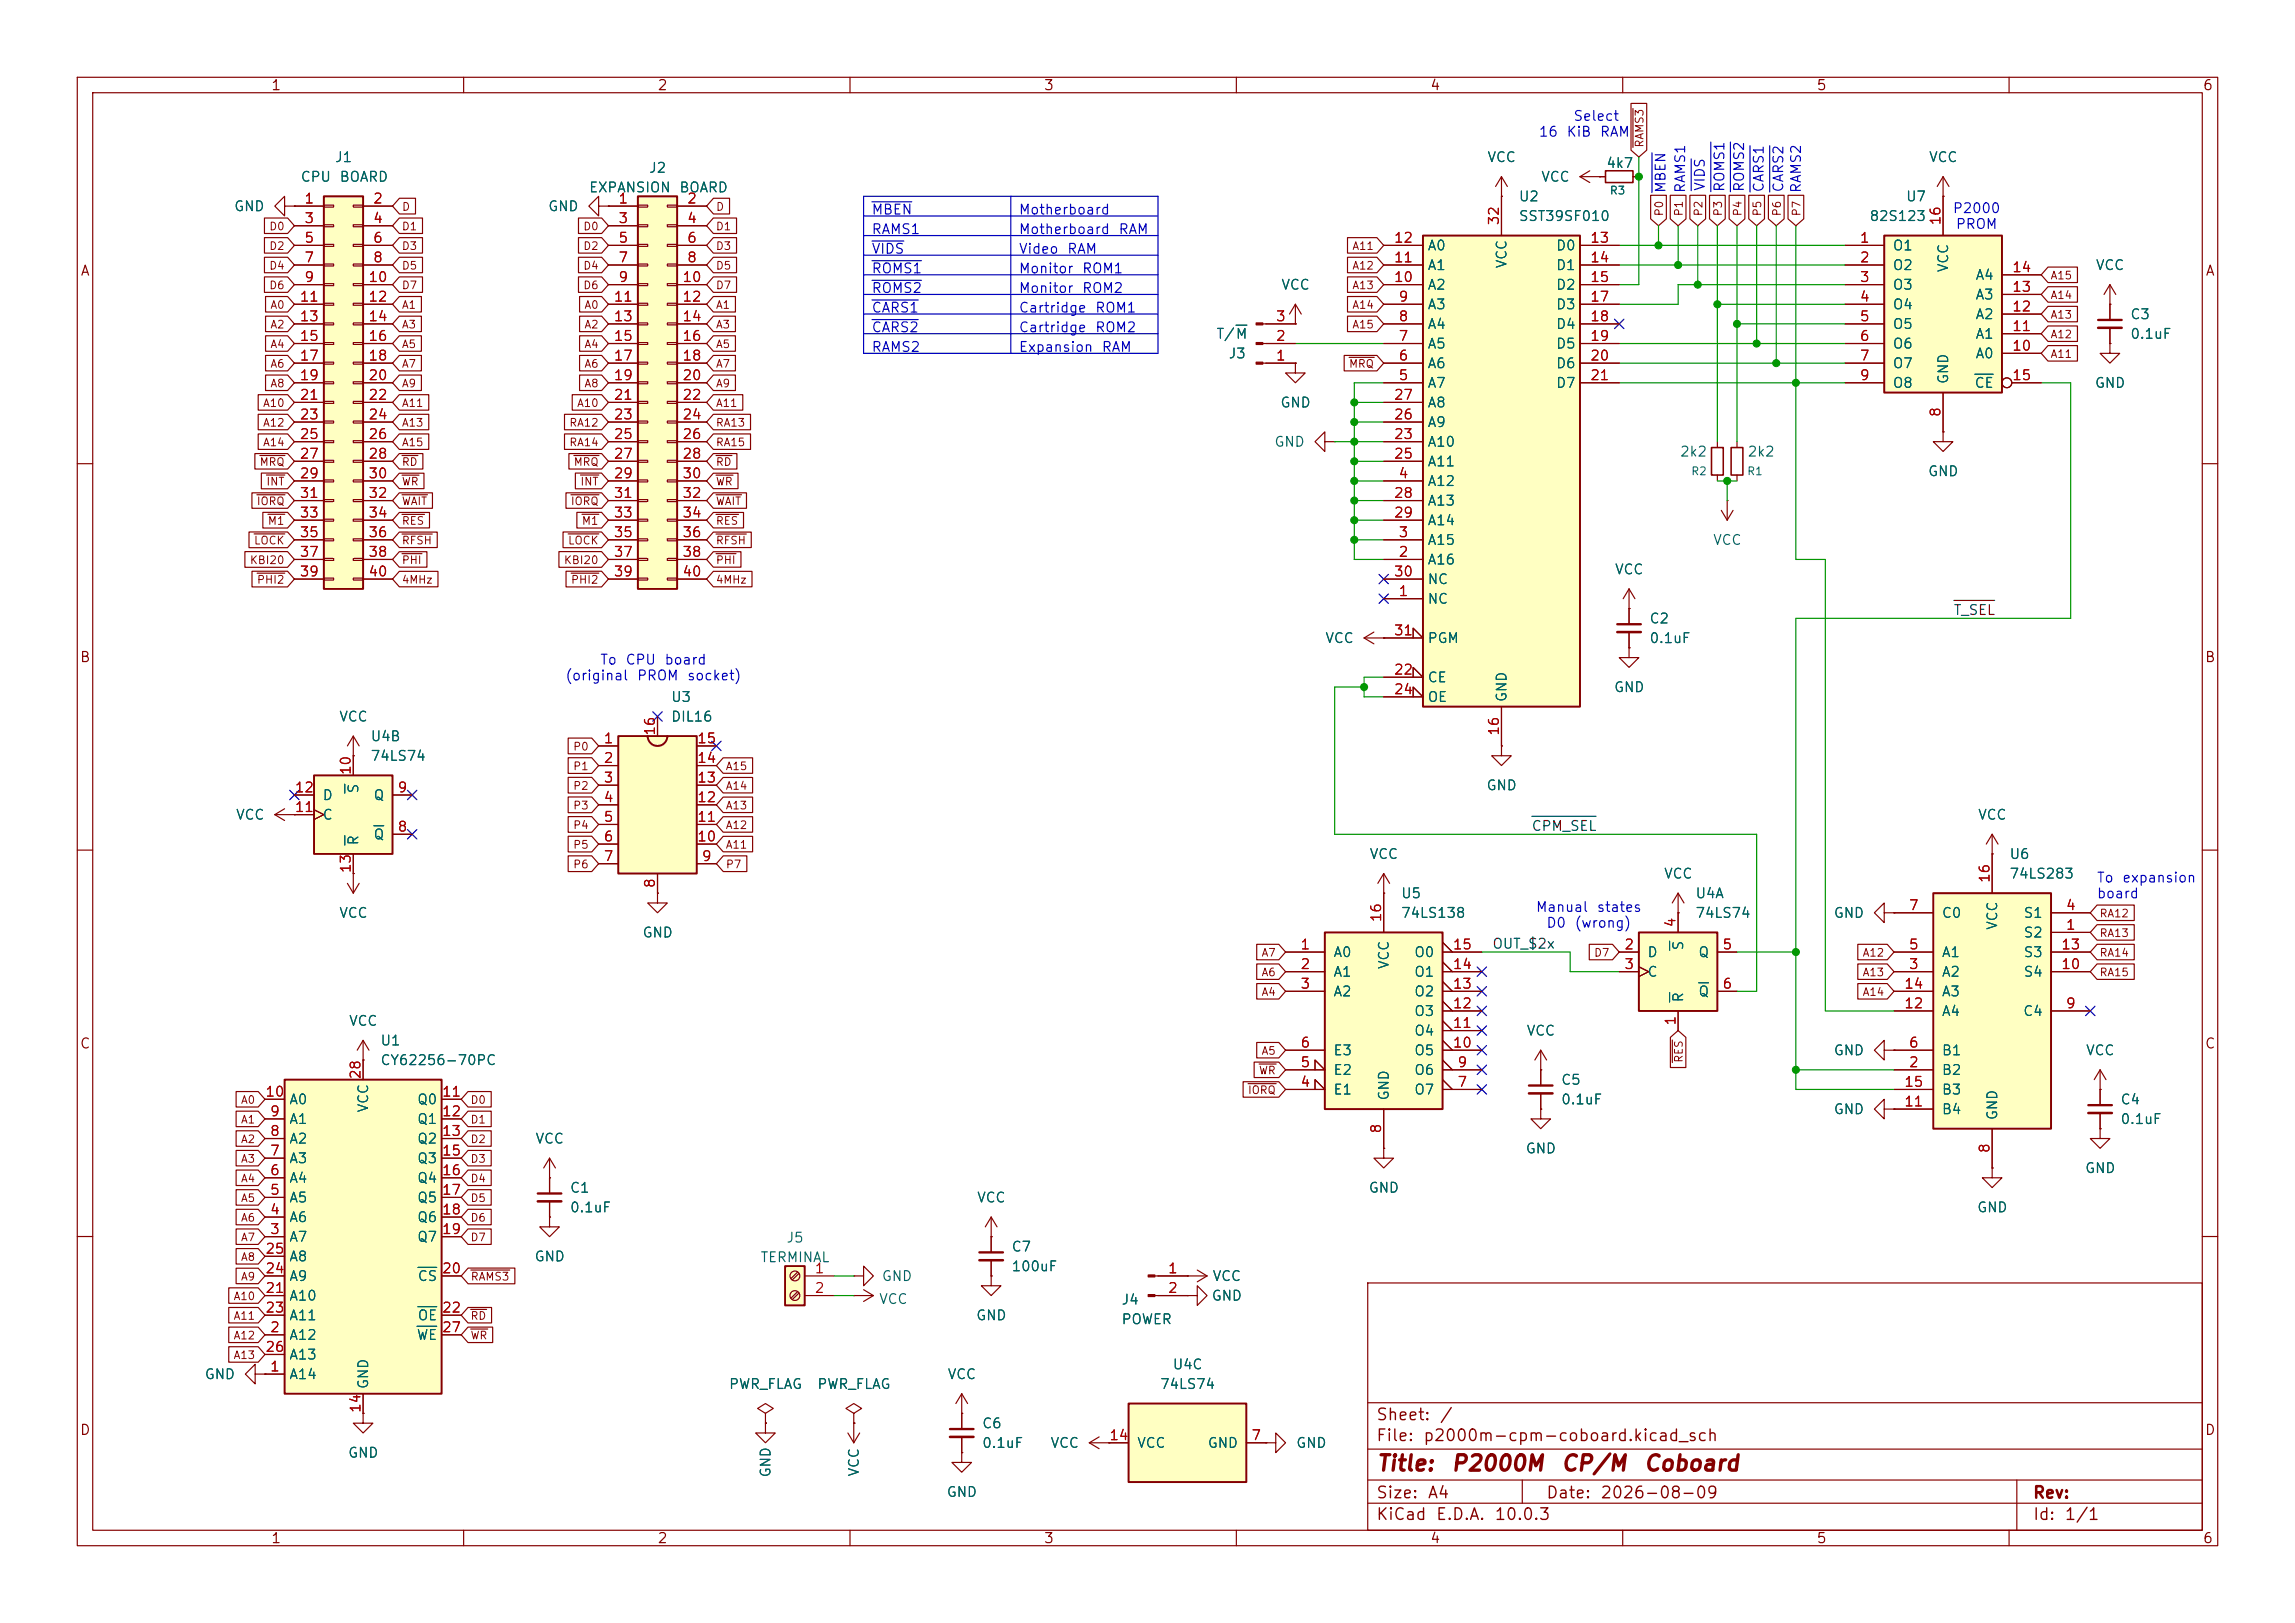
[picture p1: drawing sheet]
<svg xmlns="http://www.w3.org/2000/svg" width="297mm" height="210mm" viewBox="0 0 297 210" stroke-linecap="round" stroke-linejoin="round" font-family="sans-serif">
<defs><g id="words">
<g font-size="2" fill="#840000">
<text x="178" y="190.8">Title:</text>
<text x="187.7" y="190.8">P2000M</text>
<text x="201.9" y="190.8">CP/M</text>
<text x="212.6" y="190.8">Coboard</text>
</g>
<g font-size="1.5" fill="#840000">
<text x="178" y="184.2">Sheet:</text>
<text x="186.2" y="184.2">/</text>
<text x="178" y="186.9">File:</text>
<text x="184.1" y="186.9">p2000m-cpm-coboard.kicad_sch</text>
<text x="178" y="197.1">KiCad</text>
<text x="178" y="194.3">Size:</text>
<text x="184.7" y="194.3">A4</text>
<text x="185.7" y="197.1">E.D.A.</text>
<text x="193.3" y="197.1">10.0.3</text>
<text x="200" y="194.3">Date:</text>
<text x="207" y="194.3">2026-08-09</text>
<text x="263" y="194.3">Rev:</text>
<text x="263" y="197.1">Id:</text>
<text x="267.1" y="197.1">1/1</text>
</g>
<g font-size="1.3" fill="#840000">
<text x="35" y="12">1</text>
<text x="85" y="12">2</text>
<text x="135" y="12">3</text>
<text x="185" y="12">4</text>
<text x="235" y="12">5</text>
<text x="285" y="12">6</text>
<text x="10.3" y="36">A</text>
<text x="285.3" y="36">A</text>
<text x="10.3" y="86">B</text>
<text x="285.3" y="86">B</text>
<text x="10.3" y="136">C</text>
<text x="285.3" y="136">C</text>
<text x="10.3" y="186">D</text>
<text x="285.3" y="186">D</text>
<text x="35" y="200">1</text>
<text x="85" y="200">2</text>
<text x="135" y="200">3</text>
<text x="185" y="200">4</text>
<text x="235" y="200">5</text>
<text x="285" y="200">6</text>
</g>
<g font-size="1.3" fill="#0000c2">
<text x="199.1" y="18">16</text>
<text x="202.6" y="18">KiB</text>
<text x="203.5" y="16">Select</text>
<text x="207" y="18">RAM</text>
<text x="112.7" y="28.1">MBEN</text>
<text x="131.8" y="28.1">Motherboard</text>
<text x="215.9" y="25.1" transform="rotate(-90 215.9 25.1)">MBEN</text>
<text x="218.4" y="25.1" transform="rotate(-90 218.4 25.1)">RAMS1</text>
<text x="220.9" y="24.8" transform="rotate(-90 220.9 24.8)">VIDS</text>
<text x="223.5" y="24.9" transform="rotate(-90 223.5 24.9)">ROMS1</text>
<text x="226" y="24.9" transform="rotate(-90 226 24.9)">ROMS2</text>
<text x="228.6" y="25" transform="rotate(-90 228.6 25)">CARS1</text>
<text x="231.1" y="25" transform="rotate(-90 231.1 25)">CARS2</text>
<text x="233.4" y="25.1" transform="rotate(-90 233.4 25.1)">RAMS2</text>
<text x="252.6" y="27.9">P2000</text>
<text x="253" y="29.9">PROM</text>
<text x="112.7" y="30.6">RAMS1</text>
<text x="112.7" y="33.1">VIDS</text>
<text x="112.7" y="35.7">ROMS1</text>
<text x="131.8" y="30.6">Motherboard</text>
<text x="131.8" y="33.1">Video</text>
<text x="131.8" y="35.7">Monitor</text>
<text x="138" y="33.1">RAM</text>
<text x="139.9" y="35.7">ROM1</text>
<text x="144.7" y="30.6">RAM</text>
<text x="112.7" y="38.2">ROMS2</text>
<text x="112.7" y="40.8">CARS1</text>
<text x="131.8" y="38.2">Monitor</text>
<text x="131.8" y="40.8">Cartridge</text>
<text x="139.9" y="38.2">ROM2</text>
<text x="141.6" y="40.8">ROM1</text>
<text x="112.7" y="43.3">CARS2</text>
<text x="112.7" y="45.8">RAMS2</text>
<text x="131.8" y="43.3">Cartridge</text>
<text x="131.8" y="45.8">Expansion</text>
<text x="141.6" y="43.3">ROM2</text>
<text x="142.5" y="45.8">RAM</text>
<text x="73.1" y="88.4">(original</text>
<text x="77.6" y="86.3">To</text>
<text x="80.9" y="86.3">CPU</text>
<text x="82.3" y="88.4">PROM</text>
<text x="85.9" y="86.3">board</text>
<text x="88.8" y="88.4">socket)</text>
<text x="198.7" y="118.3">Manual</text>
<text x="206.6" y="118.3">states</text>
<text x="271.3" y="114.5">To</text>
<text x="271.3" y="116.6">board</text>
<text x="274.6" y="114.5">expansion</text>
<text x="200" y="120.4">D0</text>
<text x="203.7" y="120.4">(wrong)</text>
</g>
<g font-size="1.3" fill="#006464">
<text x="38.8" y="23.8">CPU</text>
<text x="43.3" y="21.3">J1</text>
<text x="43.9" y="23.8">BOARD</text>
<text x="83.9" y="22.7">J2</text>
<text x="192.4" y="21.3">VCC</text>
<text x="199.4" y="23.8">VCC</text>
<text x="207.8" y="22.1">4k7</text>
<text x="249.5" y="21.3">VCC</text>
<text x="30.2" y="27.6">GND</text>
<text x="70.8" y="27.6">GND</text>
<text x="76.1" y="25.2">EXPANSION</text>
<text x="87.8" y="25.2">BOARD</text>
<text x="196.5" y="26.4">U2</text>
<text x="196.5" y="28.9">SST39SF010</text>
<text x="241.8" y="28.9">82S123</text>
<text x="246.6" y="26.4">U7</text>
<text x="184.7" y="35.3">A1</text>
<text x="184.7" y="32.7">A0</text>
<text x="195.3" y="34.8" transform="rotate(-90 195.3 34.8)">VCC</text>
<text x="201.3" y="32.7">D0</text>
<text x="201.3" y="35.3">D1</text>
<text x="244.9" y="32.7">O1</text>
<text x="244.9" y="35.3">O2</text>
<text x="252.4" y="35.3" transform="rotate(-90 252.4 35.3)">VCC</text>
<text x="271.1" y="35.3">VCC</text>
<text x="165.7" y="37.8">VCC</text>
<text x="184.7" y="40.3">A3</text>
<text x="184.7" y="37.8">A2</text>
<text x="201.3" y="37.8">D2</text>
<text x="201.3" y="40.3">D3</text>
<text x="244.9" y="37.8">O3</text>
<text x="244.9" y="40.3">O4</text>
<text x="255.6" y="41.6">A2</text>
<text x="255.6" y="39.1">A3</text>
<text x="255.6" y="36.5">A4</text>
<text x="275.6" y="41.6">C3</text>
<text x="157.3" y="44.2">T/M</text>
<text x="158.9" y="46.7">J3</text>
<text x="184.7" y="48">A6</text>
<text x="184.7" y="45.4">A5</text>
<text x="184.7" y="42.9">A4</text>
<text x="201.3" y="42.9">D4</text>
<text x="201.3" y="45.4">D5</text>
<text x="201.3" y="48">D6</text>
<text x="244.9" y="42.9">O5</text>
<text x="244.9" y="45.4">O6</text>
<text x="244.9" y="48">O7</text>
<text x="255.6" y="46.7">A0</text>
<text x="255.6" y="44.2">A1</text>
<text x="275.6" y="44.2">0.1uF</text>
<text x="165.6" y="53">GND</text>
<text x="184.7" y="50.5">A7</text>
<text x="184.7" y="53">A8</text>
<text x="201.3" y="50.5">D7</text>
<text x="244.9" y="50.5">O8</text>
<text x="252.4" y="49.8" transform="rotate(-90 252.4 49.8)">GND</text>
<text x="255.4" y="50.5">CE</text>
<text x="271" y="50.5">GND</text>
<text x="164.8" y="58.1">GND</text>
<text x="184.7" y="58.1">A10</text>
<text x="184.7" y="55.6">A9</text>
<text x="217.3" y="59.4">2k2</text>
<text x="226.1" y="59.4">2k2</text>
<text x="184.7" y="63.2">A12</text>
<text x="184.7" y="60.7">A11</text>
<text x="184.7" y="65.7">A13</text>
<text x="249.4" y="61.9">GND</text>
<text x="184.7" y="70.8">A15</text>
<text x="184.7" y="68.3">A14</text>
<text x="221.6" y="70.8">VCC</text>
<text x="184.7" y="73.4">A16</text>
<text x="184.7" y="75.9">NC</text>
<text x="208.9" y="74.6">VCC</text>
<text x="171.4" y="83.5">VCC</text>
<text x="184.7" y="78.4">NC</text>
<text x="184.7" y="83.5">PGM</text>
<text x="213.4" y="81">C2</text>
<text x="213.4" y="83.5">0.1uF</text>
<text x="184.7" y="88.6">CE</text>
<text x="208.8" y="89.9">GND</text>
<text x="43.8" y="93.7">VCC</text>
<text x="86.8" y="93.7">DIL16</text>
<text x="86.8" y="91.1">U3</text>
<text x="184.7" y="91.1">OE</text>
<text x="195.3" y="90.9" transform="rotate(-90 195.3 90.9)">GND</text>
<text x="47.9" y="96.2">U4B</text>
<text x="47.9" y="98.8">74LS74</text>
<text x="30.4" y="106.4">VCC</text>
<text x="41.7" y="106.4">C</text>
<text x="41.7" y="103.8">D</text>
<text x="46.7" y="102.8" transform="rotate(-90 46.7 102.8)">S</text>
<text x="48.3" y="103.8">Q</text>
<text x="192.3" y="102.6">GND</text>
<text x="255.9" y="106.4">VCC</text>
<text x="46.7" y="109.5" transform="rotate(-90 46.7 109.5)">R</text>
<text x="48.3" y="108.9">Q</text>
<text x="177.2" y="111.5">VCC</text>
<text x="260" y="111.5">U6</text>
<text x="43.8" y="119.1">VCC</text>
<text x="181.2" y="119.1">74LS138</text>
<text x="181.2" y="116.5">U5</text>
<text x="215.3" y="114">VCC</text>
<text x="219.3" y="116.5">U4A</text>
<text x="219.3" y="119.1">74LS74</text>
<text x="237.2" y="119.1">GND</text>
<text x="251.2" y="119.1">C0</text>
<text x="260" y="114">74LS283</text>
<text x="261.8" y="119.1">S1</text>
<text x="83.1" y="121.6">GND</text>
<text x="172.5" y="124.2">A0</text>
<text x="180" y="125.5" transform="rotate(-90 180 125.5)">VCC</text>
<text x="182.9" y="124.2">O0</text>
<text x="213.1" y="124.2">D</text>
<text x="218.1" y="123.1" transform="rotate(-90 218.1 123.1)">S</text>
<text x="219.7" y="124.2">Q</text>
<text x="251.2" y="124.2">A1</text>
<text x="258.8" y="120.4" transform="rotate(-90 258.8 120.4)">VCC</text>
<text x="261.8" y="121.6">S2</text>
<text x="261.8" y="124.2">S3</text>
<text x="172.5" y="126.7">A1</text>
<text x="172.5" y="129.2">A2</text>
<text x="182.9" y="131.8">O3</text>
<text x="182.9" y="129.2">O2</text>
<text x="182.9" y="126.7">O1</text>
<text x="213.1" y="126.7">C</text>
<text x="218.1" y="129.8" transform="rotate(-90 218.1 129.8)">R</text>
<text x="219.7" y="129.2">Q</text>
<text x="251.2" y="126.7">A2</text>
<text x="251.2" y="131.8">A4</text>
<text x="251.2" y="129.2">A3</text>
<text x="261.7" y="131.8">C4</text>
<text x="261.8" y="126.7">S4</text>
<text x="45.1" y="133.1">VCC</text>
<text x="49.1" y="135.6">U1</text>
<text x="172.5" y="136.9">E3</text>
<text x="182.9" y="136.9">O5</text>
<text x="182.9" y="134.3">O4</text>
<text x="197.5" y="134.3">VCC</text>
<text x="237.2" y="136.9">GND</text>
<text x="251.2" y="136.9">B1</text>
<text x="269.9" y="136.9">VCC</text>
<text x="37.3" y="143.2">A0</text>
<text x="49.1" y="138.1">CY62256-70PC</text>
<text x="53.9" y="143.2">Q0</text>
<text x="172.5" y="141.9">E1</text>
<text x="172.5" y="139.4">E2</text>
<text x="180" y="142.5" transform="rotate(-90 180 142.5)">GND</text>
<text x="182.9" y="141.9">O7</text>
<text x="182.9" y="139.4">O6</text>
<text x="201.9" y="140.7">C5</text>
<text x="201.9" y="143.2">0.1uF</text>
<text x="251.2" y="139.4">B2</text>
<text x="251.2" y="141.9">B3</text>
<text x="274.3" y="143.2">C4</text>
<text x="37.3" y="148.3">A2</text>
<text x="37.3" y="145.8">A1</text>
<text x="48" y="144" transform="rotate(-90 48 144)">VCC</text>
<text x="53.9" y="145.8">Q1</text>
<text x="53.9" y="148.3">Q2</text>
<text x="69.2" y="148.3">VCC</text>
<text x="197.4" y="149.6">GND</text>
<text x="237.2" y="144.5">GND</text>
<text x="251.2" y="144.5">B4</text>
<text x="258.8" y="145" transform="rotate(-90 258.8 145)">GND</text>
<text x="274.3" y="145.8">0.1uF</text>
<text x="37.3" y="155.9">A5</text>
<text x="37.3" y="153.4">A4</text>
<text x="37.3" y="150.8">A3</text>
<text x="53.9" y="150.8">Q3</text>
<text x="53.9" y="153.4">Q4</text>
<text x="53.9" y="155.9">Q5</text>
<text x="73.7" y="154.6">C1</text>
<text x="126.4" y="155.9">VCC</text>
<text x="177" y="154.6">GND</text>
<text x="269.7" y="152.1">GND</text>
<text x="37.3" y="161">A7</text>
<text x="37.3" y="158.5">A6</text>
<text x="53.9" y="158.5">Q6</text>
<text x="53.9" y="161">Q7</text>
<text x="73.7" y="157.2">0.1uF</text>
<text x="101.7" y="161.1">J5</text>
<text x="255.8" y="157.2">GND</text>
<text x="37.3" y="166.1">A9</text>
<text x="37.3" y="163.5">A8</text>
<text x="54" y="166.1">CS</text>
<text x="69.1" y="163.5">GND</text>
<text x="98.3" y="163.6">TERMINAL</text>
<text x="114" y="166.1">GND</text>
<text x="130.8" y="162.3">C7</text>
<text x="130.8" y="164.8">100uF</text>
<text x="156.8" y="166.1">VCC</text>
<text x="37.3" y="173.7">A12</text>
<text x="37.3" y="168.6">A10</text>
<text x="37.3" y="171.2">A11</text>
<text x="53.8" y="173.7">WE</text>
<text x="54" y="171.2">OE</text>
<text x="113.7" y="169">VCC</text>
<text x="126.2" y="171.2">GND</text>
<text x="145" y="169.1">J4</text>
<text x="145" y="171.7">POWER</text>
<text x="156.7" y="168.6">GND</text>
<text x="26.4" y="178.8">GND</text>
<text x="37.3" y="178.8">A14</text>
<text x="37.3" y="176.2">A13</text>
<text x="48" y="179.8" transform="rotate(-90 48 179.8)">GND</text>
<text x="122.5" y="178.8">VCC</text>
<text x="151.7" y="177.5">U4C</text>
<text x="94.2" y="180">PWR_FLAG</text>
<text x="105.7" y="180">PWR_FLAG</text>
<text x="127" y="185.1">C6</text>
<text x="150" y="180">74LS74</text>
<text x="45" y="188.9">GND</text>
<text x="100" y="191.3" transform="rotate(-90 100 191.3)">GND</text>
<text x="111.5" y="191.1" transform="rotate(-90 111.5 191.1)">VCC</text>
<text x="127" y="187.7">0.1uF</text>
<text x="135.9" y="187.7">VCC</text>
<text x="147.1" y="187.7">VCC</text>
<text x="156.2" y="187.7">GND</text>
<text x="167.6" y="187.7">GND</text>
<text x="122.4" y="194">GND</text>
</g>
<g font-size="1.3" fill="#a90000">
<text x="39.3" y="26.6">1</text>
<text x="39.3" y="29.2">3</text>
<text x="48.2" y="26.6">2</text>
<text x="48.2" y="29.2">4</text>
<text x="79.9" y="26.6">1</text>
<text x="79.9" y="29.2">3</text>
<text x="88.8" y="26.6">2</text>
<text x="88.8" y="29.2">4</text>
<text x="194.3" y="29.3" transform="rotate(-90 194.3 29.3)">32</text>
<text x="251.4" y="29.3" transform="rotate(-90 251.4 29.3)">16</text>
<text x="39.3" y="31.7">5</text>
<text x="39.3" y="34.3">7</text>
<text x="48.2" y="31.7">6</text>
<text x="48.2" y="34.3">8</text>
<text x="79.9" y="31.7">5</text>
<text x="79.9" y="34.3">7</text>
<text x="88.8" y="31.7">6</text>
<text x="88.8" y="34.3">8</text>
<text x="180.3" y="34.3">11</text>
<text x="180.3" y="31.7">12</text>
<text x="205.7" y="31.7">13</text>
<text x="205.7" y="34.3">14</text>
<text x="240.6" y="31.7">1</text>
<text x="240.6" y="34.3">2</text>
<text x="260.3" y="35.5">14</text>
<text x="38.7" y="39.3">11</text>
<text x="38.7" y="41.9">13</text>
<text x="39.3" y="36.8">9</text>
<text x="47.6" y="36.8">10</text>
<text x="47.6" y="39.3">12</text>
<text x="47.6" y="41.9">14</text>
<text x="79.3" y="39.3">11</text>
<text x="79.3" y="41.9">13</text>
<text x="79.9" y="36.8">9</text>
<text x="88.2" y="36.8">10</text>
<text x="88.2" y="39.3">12</text>
<text x="88.2" y="41.9">14</text>
<text x="165" y="41.9">3</text>
<text x="180.3" y="36.8">10</text>
<text x="180.9" y="41.9">8</text>
<text x="180.9" y="39.3">9</text>
<text x="205.7" y="36.8">15</text>
<text x="205.7" y="39.3">17</text>
<text x="205.7" y="41.9">18</text>
<text x="240.6" y="36.8">3</text>
<text x="240.6" y="39.3">4</text>
<text x="240.6" y="41.9">5</text>
<text x="260.3" y="40.6">12</text>
<text x="260.3" y="38.1">13</text>
<text x="38.7" y="44.4">15</text>
<text x="38.7" y="47">17</text>
<text x="47.6" y="44.4">16</text>
<text x="47.6" y="47">18</text>
<text x="79.3" y="44.4">15</text>
<text x="79.3" y="47">17</text>
<text x="88.2" y="44.4">16</text>
<text x="88.2" y="47">18</text>
<text x="165" y="47">1</text>
<text x="165" y="44.4">2</text>
<text x="180.9" y="47">6</text>
<text x="180.9" y="44.4">7</text>
<text x="205.7" y="44.4">19</text>
<text x="205.7" y="47">20</text>
<text x="240.6" y="44.4">6</text>
<text x="240.6" y="47">7</text>
<text x="260.3" y="45.7">10</text>
<text x="260.3" y="43.2">11</text>
<text x="38.7" y="49.5">19</text>
<text x="38.7" y="52">21</text>
<text x="47.6" y="49.5">20</text>
<text x="47.6" y="52">22</text>
<text x="79.3" y="49.5">19</text>
<text x="79.3" y="52">21</text>
<text x="88.2" y="49.5">20</text>
<text x="88.2" y="52">22</text>
<text x="180.3" y="52">27</text>
<text x="180.9" y="49.5">5</text>
<text x="205.7" y="49.5">21</text>
<text x="240.6" y="49.5">9</text>
<text x="260.3" y="49.5">15</text>
<text x="38.7" y="54.6">23</text>
<text x="38.7" y="57.1">25</text>
<text x="38.7" y="59.7">27</text>
<text x="47.6" y="54.6">24</text>
<text x="47.6" y="57.1">26</text>
<text x="47.6" y="59.7">28</text>
<text x="79.3" y="54.6">23</text>
<text x="79.3" y="57.1">25</text>
<text x="79.3" y="59.7">27</text>
<text x="88.2" y="54.6">24</text>
<text x="88.2" y="57.1">26</text>
<text x="88.2" y="59.7">28</text>
<text x="180.3" y="57.1">23</text>
<text x="180.3" y="59.7">25</text>
<text x="180.3" y="54.6">26</text>
<text x="251.4" y="54" transform="rotate(-90 251.4 54)">8</text>
<text x="38.7" y="62.2">29</text>
<text x="38.7" y="64.7">31</text>
<text x="47.6" y="62.2">30</text>
<text x="47.6" y="64.7">32</text>
<text x="79.3" y="62.2">29</text>
<text x="79.3" y="64.7">31</text>
<text x="88.2" y="62.2">30</text>
<text x="88.2" y="64.7">32</text>
<text x="180.3" y="64.7">28</text>
<text x="180.9" y="62.2">4</text>
<text x="38.7" y="67.3">33</text>
<text x="38.7" y="69.8">35</text>
<text x="47.6" y="67.3">34</text>
<text x="47.6" y="69.8">36</text>
<text x="79.3" y="67.3">33</text>
<text x="79.3" y="69.8">35</text>
<text x="88.2" y="67.3">34</text>
<text x="88.2" y="69.8">36</text>
<text x="180.3" y="67.3">29</text>
<text x="180.9" y="69.8">3</text>
<text x="38.7" y="72.4">37</text>
<text x="38.7" y="74.9">39</text>
<text x="47.6" y="72.4">38</text>
<text x="47.6" y="74.9">40</text>
<text x="79.3" y="72.4">37</text>
<text x="79.3" y="74.9">39</text>
<text x="88.2" y="72.4">38</text>
<text x="88.2" y="74.9">40</text>
<text x="180.3" y="74.9">30</text>
<text x="180.9" y="77.4">1</text>
<text x="180.9" y="72.4">2</text>
<text x="180.3" y="82.5">31</text>
<text x="180.3" y="87.6">22</text>
<text x="85.1" y="95.3" transform="rotate(-90 85.1 95.3)">16</text>
<text x="180.3" y="90.1">24</text>
<text x="194.3" y="95.3" transform="rotate(-90 194.3 95.3)">16</text>
<text x="45.7" y="100.4" transform="rotate(-90 45.7 100.4)">10</text>
<text x="78" y="96.5">1</text>
<text x="78" y="99">2</text>
<text x="78" y="101.6">3</text>
<text x="90.1" y="101.6">13</text>
<text x="90.1" y="99">14</text>
<text x="90.1" y="96.5">15</text>
<text x="38.1" y="105.4">11</text>
<text x="38.1" y="102.8">12</text>
<text x="51.4" y="107.9">8</text>
<text x="51.4" y="102.8">9</text>
<text x="78" y="104.1">4</text>
<text x="78" y="106.7">5</text>
<text x="90.1" y="106.7">11</text>
<text x="90.1" y="104.1">12</text>
<text x="45.7" y="113.1" transform="rotate(-90 45.7 113.1)">13</text>
<text x="78" y="109.2">6</text>
<text x="78" y="111.7">7</text>
<text x="90.1" y="109.2">10</text>
<text x="90.7" y="111.7">9</text>
<text x="85.1" y="115" transform="rotate(-90 85.1 115)">8</text>
<text x="179" y="119.4" transform="rotate(-90 179 119.4)">16</text>
<text x="246.9" y="118.1">7</text>
<text x="257.8" y="114.3" transform="rotate(-90 257.8 114.3)">16</text>
<text x="267.3" y="118.1">4</text>
<text x="168.2" y="123.2">1</text>
<text x="168.2" y="125.7">2</text>
<text x="187.9" y="125.7">14</text>
<text x="187.9" y="123.2">15</text>
<text x="210.1" y="123.2">2</text>
<text x="210.1" y="125.7">3</text>
<text x="217.1" y="120.1" transform="rotate(-90 217.1 120.1)">4</text>
<text x="222.8" y="123.2">5</text>
<text x="246.9" y="125.7">3</text>
<text x="246.9" y="123.2">5</text>
<text x="266.7" y="125.7">10</text>
<text x="266.7" y="123.2">13</text>
<text x="267.3" y="120.6">1</text>
<text x="168.2" y="128.2">3</text>
<text x="187.9" y="130.8">12</text>
<text x="187.9" y="128.2">13</text>
<text x="222.8" y="128.2">6</text>
<text x="246.3" y="130.8">12</text>
<text x="246.3" y="128.2">14</text>
<text x="267.3" y="130.8">9</text>
<text x="168.2" y="135.9">6</text>
<text x="187.9" y="135.9">10</text>
<text x="187.9" y="133.3">11</text>
<text x="217.1" y="132.8" transform="rotate(-90 217.1 132.8)">1</text>
<text x="246.9" y="135.9">6</text>
<text x="34.2" y="142.2">10</text>
<text x="47" y="139.7" transform="rotate(-90 47 139.7)">28</text>
<text x="57.1" y="142.2">11</text>
<text x="168.2" y="140.9">4</text>
<text x="168.2" y="138.4">5</text>
<text x="188.5" y="140.9">7</text>
<text x="188.5" y="138.4">9</text>
<text x="246.3" y="143.5">11</text>
<text x="246.3" y="140.9">15</text>
<text x="246.9" y="138.4">2</text>
<text x="34.9" y="149.8">7</text>
<text x="34.9" y="147.3">8</text>
<text x="34.9" y="144.8">9</text>
<text x="57.1" y="144.8">12</text>
<text x="57.1" y="147.3">13</text>
<text x="57.1" y="149.8">15</text>
<text x="179" y="146.8" transform="rotate(-90 179 146.8)">8</text>
<text x="257.8" y="149.3" transform="rotate(-90 257.8 149.3)">8</text>
<text x="34.9" y="154.9">5</text>
<text x="34.9" y="152.4">6</text>
<text x="57.1" y="152.4">16</text>
<text x="57.1" y="154.9">17</text>
<text x="34.9" y="160">3</text>
<text x="34.9" y="157.5">4</text>
<text x="57.1" y="157.5">18</text>
<text x="57.1" y="160">19</text>
<text x="34.2" y="167.6">21</text>
<text x="34.2" y="165.1">24</text>
<text x="34.2" y="162.5">25</text>
<text x="57.1" y="165.1">20</text>
<text x="105.3" y="165.1">1</text>
<text x="105.3" y="167.6">2</text>
<text x="151.1" y="165.1">1</text>
<text x="151.1" y="167.6">2</text>
<text x="34.2" y="170.2">23</text>
<text x="34.9" y="172.7">2</text>
<text x="57.1" y="170.2">22</text>
<text x="57.1" y="172.7">27</text>
<text x="34.2" y="175.2">26</text>
<text x="34.9" y="177.8">1</text>
<text x="47" y="182.9" transform="rotate(-90 47 182.9)">14</text>
<text x="143.5" y="186.7">14</text>
<text x="161.9" y="186.7">7</text>
</g>
<g font-size="1.3" fill="#0f0f0f">
<text x="252.7" y="79.9">T_SEL</text>
<text x="198.1" y="107.8">CPM_SEL</text>
<text x="193" y="123.1">OUT_$2x</text>
</g>
<g font-size="1" fill="#840000">
<text x="212.9" y="19.2" transform="rotate(-90 212.9 19.2)">RAMS3</text>
<text x="51.9" y="27.5">D</text>
<text x="92.6" y="27.5">D</text>
<text x="215.5" y="28.1" transform="rotate(-90 215.5 28.1)">P0</text>
<text x="218" y="28.1" transform="rotate(-90 218 28.1)">P1</text>
<text x="220.6" y="28.1" transform="rotate(-90 220.6 28.1)">P2</text>
<text x="223.1" y="28.1" transform="rotate(-90 223.1 28.1)">P3</text>
<text x="225.6" y="28.1" transform="rotate(-90 225.6 28.1)">P4</text>
<text x="228.2" y="28.1" transform="rotate(-90 228.2 28.1)">P5</text>
<text x="230.7" y="28.1" transform="rotate(-90 230.7 28.1)">P6</text>
<text x="233.3" y="28.1" transform="rotate(-90 233.3 28.1)">P7</text>
<text x="34.8" y="32.6">D2</text>
<text x="34.8" y="30">D0</text>
<text x="34.8" y="35.1">D4</text>
<text x="51.9" y="35.1">D5</text>
<text x="51.9" y="32.6">D3</text>
<text x="51.9" y="30">D1</text>
<text x="75.4" y="30">D0</text>
<text x="75.4" y="32.6">D2</text>
<text x="75.4" y="35.1">D4</text>
<text x="92.6" y="35.1">D5</text>
<text x="92.6" y="32.6">D3</text>
<text x="92.6" y="30">D1</text>
<text x="174.9" y="35.1">A12</text>
<text x="174.9" y="32.6">A11</text>
<text x="34.8" y="37.7">D6</text>
<text x="34.9" y="40.2">A0</text>
<text x="51.9" y="37.7">D7</text>
<text x="51.9" y="40.2">A1</text>
<text x="75.4" y="37.7">D6</text>
<text x="75.5" y="40.2">A0</text>
<text x="92.6" y="37.7">D7</text>
<text x="92.6" y="40.2">A1</text>
<text x="174.9" y="40.2">A14</text>
<text x="174.9" y="37.7">A13</text>
<text x="265.3" y="41.5">A13</text>
<text x="265.3" y="36.4">A15</text>
<text x="265.3" y="38.9">A14</text>
<text x="34.9" y="47.8">A6</text>
<text x="34.9" y="42.7">A2</text>
<text x="34.9" y="45.3">A4</text>
<text x="51.9" y="47.8">A7</text>
<text x="51.9" y="45.3">A5</text>
<text x="51.9" y="42.7">A3</text>
<text x="75.5" y="45.3">A4</text>
<text x="75.5" y="42.7">A2</text>
<text x="75.5" y="47.8">A6</text>
<text x="92.6" y="47.8">A7</text>
<text x="92.6" y="45.3">A5</text>
<text x="92.6" y="42.7">A3</text>
<text x="174.5" y="47.8">MRQ</text>
<text x="174.9" y="42.7">A15</text>
<text x="265.3" y="44">A12</text>
<text x="265.3" y="46.6">A11</text>
<text x="34" y="52.9">A10</text>
<text x="34.9" y="50.4">A8</text>
<text x="51.9" y="52.9">A11</text>
<text x="51.9" y="50.4">A9</text>
<text x="74.6" y="52.9">A10</text>
<text x="75.5" y="50.4">A8</text>
<text x="92.6" y="52.9">A11</text>
<text x="92.6" y="50.4">A9</text>
<text x="34" y="58">A14</text>
<text x="34" y="55.4">A12</text>
<text x="51.9" y="55.4">A13</text>
<text x="51.9" y="58">A15</text>
<text x="73.6" y="55.4">RA12</text>
<text x="73.6" y="58">RA14</text>
<text x="92.6" y="55.4">RA13</text>
<text x="92.6" y="58">RA15</text>
<text x="33.1" y="65.6">IORQ</text>
<text x="33.5" y="60.5">MRQ</text>
<text x="34.4" y="63.1">INT</text>
<text x="51.9" y="60.5">RD</text>
<text x="51.9" y="63.1">WR</text>
<text x="51.9" y="65.6">WAIT</text>
<text x="73.8" y="65.6">IORQ</text>
<text x="74.2" y="60.5">MRQ</text>
<text x="75" y="63.1">INT</text>
<text x="92.6" y="60.5">RD</text>
<text x="92.6" y="65.6">WAIT</text>
<text x="92.6" y="63.1">WR</text>
<text x="32.8" y="70.7">LOCK</text>
<text x="34.6" y="68.2">M1</text>
<text x="51.9" y="68.1">RES</text>
<text x="51.9" y="70.7">RFSH</text>
<text x="73.4" y="70.7">LOCK</text>
<text x="75.2" y="68.2">M1</text>
<text x="92.6" y="70.7">RFSH</text>
<text x="92.6" y="68.1">RES</text>
<text x="32.3" y="73.2">KBI20</text>
<text x="33.2" y="75.8">PHI2</text>
<text x="51.9" y="73.2">PHI</text>
<text x="51.9" y="75.8">4MHz</text>
<text x="72.9" y="73.2">KBI20</text>
<text x="73.8" y="75.8">PHI2</text>
<text x="92.6" y="73.2">PHI</text>
<text x="92.6" y="75.8">4MHz</text>
<text x="74.1" y="99.9">P1</text>
<text x="74.1" y="97.4">P0</text>
<text x="93.8" y="99.9">A15</text>
<text x="74.1" y="102.4">P2</text>
<text x="74.1" y="105">P3</text>
<text x="74.1" y="107.5">P4</text>
<text x="93.8" y="105">A13</text>
<text x="93.8" y="102.4">A14</text>
<text x="93.8" y="107.5">A12</text>
<text x="74.1" y="112.6">P6</text>
<text x="74.1" y="110.1">P5</text>
<text x="93.8" y="110.1">A11</text>
<text x="93.9" y="112.6">P7</text>
<text x="271.6" y="118.9">RA12</text>
<text x="163.2" y="124">A7</text>
<text x="206.2" y="124">D7</text>
<text x="241" y="124">A12</text>
<text x="271.6" y="121.5">RA13</text>
<text x="271.6" y="124">RA14</text>
<text x="163.2" y="126.6">A6</text>
<text x="163.2" y="129.1">A4</text>
<text x="241" y="129.1">A14</text>
<text x="241" y="126.6">A13</text>
<text x="271.6" y="126.6">RA15</text>
<text x="163.2" y="136.7">A5</text>
<text x="218" y="137.6" transform="rotate(-90 218 137.6)">RES</text>
<text x="31.1" y="143.1">A0</text>
<text x="60.8" y="143.1">D0</text>
<text x="161.4" y="141.8">IORQ</text>
<text x="162.8" y="139.3">WR</text>
<text x="31.1" y="148.2">A2</text>
<text x="31.1" y="145.6">A1</text>
<text x="60.8" y="148.2">D2</text>
<text x="60.8" y="145.6">D1</text>
<text x="31.1" y="155.8">A5</text>
<text x="31.1" y="153.2">A4</text>
<text x="31.1" y="150.7">A3</text>
<text x="60.8" y="150.7">D3</text>
<text x="60.8" y="153.2">D4</text>
<text x="60.8" y="155.8">D5</text>
<text x="31.1" y="158.3">A6</text>
<text x="31.1" y="160.9">A7</text>
<text x="60.8" y="158.3">D6</text>
<text x="60.8" y="160.9">D7</text>
<text x="31.1" y="163.4">A8</text>
<text x="31.1" y="165.9">A9</text>
<text x="60.8" y="165.9">RAMS3</text>
<text x="30.1" y="168.5">A10</text>
<text x="30.1" y="171">A11</text>
<text x="30.1" y="173.6">A12</text>
<text x="60.8" y="173.6">WR</text>
<text x="60.8" y="171">RD</text>
<text x="30.1" y="176.1">A13</text>
</g>
<g font-size="1" fill="#006464">
<text x="208.2" y="25.4">R3</text>
<text x="218.8" y="61.7">R2</text>
<text x="226" y="61.7">R1</text>
</g>
</g></defs>
<g fill="none" stroke="#840000" stroke-width=".15">
<path d="M10 10h277v190h-277zM12 12h273v186h-273zM60 10v2M110 10v2M160 10v2M210 10v2M260 10v2M77.5 26.7v-1.3l-1.3 1.3 1.3 1.2v-1.2h1.2M78.7 26.7h.1M194.3 25.4h.1M194.3 22.9l-.8 1.2M194.3 22.9l.8 1.2"/>
<path d="M194.3 22.9v2.5M167.6 47v1.3h1.3l-1.3 1.2-1.2-1.2h1.2M167.6 47h.1M10 60h2M210.8 78.7v2.1M285 60h2M194.3 96.5v1.3h1.3l-1.3 1.3-1.3-1.3h1.3M194.3 96.5h.1M210.8 81.8v2M10 110h2M285 110h2M10 160h2"/>
<path d="M177 166h108v32h-108zM285 160h2M60 198v2M99.1 182.9l1-.7-1-.6-1.1 .6 1.1 .7v1.3M99.1 184.2h.1M99.1 184.2v1.2h1.2l-1.2 1.3-1.3-1.3h1.3M110 198v2M124.5 182.9h.1M124.5 188v1.2h1.2l-1.2 1.3-1.3-1.3h1.3M124.5 188h.1M124.5 180.3l-.8 1.3M124.5 180.3l.7 1.3"/>
<path d="M124.5 180.3v2.6M160 198v2M177 194.5h108M177 191.5h108M177 187.5h108M177 181.5h108M197 191.5v3M210 198v2M260 198v2M261 191.5v6.5"/>
</g>
<path d="M209.3 80.8h3" fill="none" stroke="#840000" stroke-width=".3"/>
<path d="M209.3 81.8h3" fill="none" stroke="#840000" stroke-width=".33"/>
<path d="M82.5 25.4h5.1v50.8h-5.1z" fill="#ffffc2"/>
<path d="M82.5 25.4h5.1v50.8h-5.1z" fill="none" stroke="#840000" stroke-width=".25"/>
<g fill="none" stroke="#840000" stroke-width=".15">
<path d="M78.7 26.7h3.8M78.7 29.2h3.8M78.7 31.8h3.8M78.7 34.3h3.8M78.7 36.8h3.8M78.7 39.4h3.8M82.5 26.5h1.3v.3h-1.3zM82.5 29.1h1.3v.2h-1.3zM82.5 31.6h1.3v.3h-1.3zM82.5 34.2h1.3v.2h-1.3zM82.5 36.7h1.3v.3h-1.3zM82.5 39.2h1.3v.3h-1.3z"/>
<path d="M86.4 26.5h1.2v.3h-1.2zM86.4 29.1h1.2v.2h-1.2zM86.4 31.6h1.2v.3h-1.2zM86.4 34.2h1.2v.2h-1.2zM86.4 36.7h1.2v.3h-1.2zM86.4 39.2h1.2v.3h-1.2zM87.6 26.7h3.8M87.6 29.2h3.8M87.6 31.8h3.8M87.6 34.3h3.8M87.6 36.8h3.8M87.6 39.4h3.8"/>
<path d="M204.5 22.9l1.2 .7M204.5 22.9h2.5M205.7 22.1l-1.2 .8M207 22.9h.1M78.7 41.9h3.8M78.7 44.5h3.8M78.7 47h3.8M78.7 49.5h3.8M78.7 52.1h3.8M78.7 54.6h3.8M78.7 57.2h3.8M78.7 59.7h3.8"/>
<path d="M82.5 41.8h1.3v.2h-1.3zM82.5 44.3h1.3v.3h-1.3zM82.5 46.9h1.3v.2h-1.3zM82.5 49.4h1.3v.3h-1.3zM82.5 51.9h1.3v.3h-1.3zM82.5 54.5h1.3v.2h-1.3zM82.5 57h1.3v.3h-1.3zM82.5 59.6h1.3v.2h-1.3zM86.4 41.8h1.2v.2h-1.2zM86.4 44.3h1.2v.3h-1.2zM86.4 46.9h1.2v.2h-1.2zM86.4 49.4h1.2v.3h-1.2z"/>
<path d="M86.4 51.9h1.2v.3h-1.2zM86.4 54.5h1.2v.2h-1.2zM86.4 57h1.2v.3h-1.2zM86.4 59.6h1.2v.2h-1.2zM87.6 41.9h3.8M87.6 44.5h3.8M87.6 47h3.8M87.6 49.5h3.8M87.6 52.1h3.8M87.6 54.6h3.8M87.6 57.2h3.8M87.6 59.7h3.8"/>
<path d="M78.7 62.2h3.8M78.7 64.8h3.8M78.7 67.3h3.8M78.7 69.9h3.8M78.7 72.4h3.8M78.7 74.9h3.8M82.5 62.1h1.3v.3h-1.3zM82.5 64.6h1.3v.3h-1.3zM82.5 67.2h1.3v.2h-1.3zM82.5 69.7h1.3v.3h-1.3zM82.5 72.3h1.3v.2h-1.3zM82.5 74.8h1.3v.3h-1.3z"/>
<path d="M86.4 62.1h1.2v.3h-1.2zM86.4 64.6h1.2v.3h-1.2zM86.4 67.2h1.2v.2h-1.2zM86.4 69.7h1.2v.3h-1.2zM86.4 72.3h1.2v.2h-1.2zM86.4 74.8h1.2v.3h-1.2zM87.6 62.2h3.8M87.6 64.8h3.8M87.6 67.3h3.8M87.6 69.9h3.8M87.6 72.4h3.8M87.6 74.9h3.8"/>
<path d="M210.8 78.7h.1M210.8 76.2l-.7 1.3M210.8 76.2l.8 1.3M210.8 76.2v2.5M217.2 118.1h.1M217.2 115.6l-.8 1.2M217.2 115.6l.7 1.2M217.2 115.6v2.5M257.8 110.5h.1M257.8 108l-.8 1.2M257.8 108l.8 1.2M257.8 108v2.5"/>
</g>
<path d="M212.1 120.7h10.1v10.1h-10.1z" fill="#ffffc2"/>
<path d="M212.1 120.7h10.1v10.1h-10.1z" fill="none" stroke="#840000" stroke-width=".25"/>
<path d="M210.8 83.8v1.3h1.3l-1.3 1.3-1.3-1.3h1.3M210.8 83.8h.1M217.2 118.1v2.6M209.5 123.2h2.6M209.5 125.7h2.6M212.1 125.1l1.3 .6-1.3 .7M217.2 130.8v2.6M222.2 123.2h2.6M222.2 128.3h2.6" fill="none" stroke="#840000" stroke-width=".15"/>
<path d="M216.1 121.8v1.2M216.1 128.4v1.3M219.8 127.2h1.3" fill="none" stroke="#006464" stroke-width=".15"/>
<path d="M184.1 30.5h20.4v60.9h-20.4z" fill="#ffffc2"/>
<path d="M184.1 30.5h20.4v60.9h-20.4z" fill="none" stroke="#840000" stroke-width=".25"/>
<g fill="none" stroke="#840000" stroke-width=".15">
<path d="M179.1 39.4h5M179.1 36.8h5M179.1 34.3h5M179.1 31.8h5M194.3 25.4v5.1M204.5 39.4h5M204.5 36.8h5M204.5 34.3h5M204.5 31.8h5M179.1 49.5h5M179.1 47h5M179.1 44.5h5"/>
<path d="M179.1 41.9h5M179.1 57.2h5M179.1 59.7h5M179.1 54.6h5M179.1 52.1h5M204.5 49.5h5M204.5 47h5M204.5 44.5h5M204.5 41.9h5M179.1 77.5h5M179.1 72.4h5M179.1 69.9h5"/>
<path d="M179.1 62.2h5M179.1 64.8h5M179.1 67.3h5M179.1 74.9h5M179.1 87.6h5l-1.2-1.2v1.2M179.1 90.2h5l-1.2-1.3v1.3M179.1 82.6h5l-1.2-1.3v1.3M194.3 91.4v5.1"/>
</g>
<path d="M40.6 100.3h10.2v10.2h-10.2z" fill="#ffffc2"/>
<path d="M40.6 100.3h10.2v10.2h-10.2z" fill="none" stroke="#840000" stroke-width=".25"/>
<g fill="none" stroke="#840000" stroke-width=".15">
<path d="M251.5 55.9v1.3h-1.3l1.3 1.2 1.2-1.2h-1.2M251.5 55.9h.1M45.7 97.8h.1M45.7 95.3v5M45.7 95.3l-.7 1.2M45.7 95.3l.8 1.2M35.6 105.4h5M35.6 105.4l1.2 .8M36.8 104.6l-1.2 .8M38.1 105.4h.1M38.1 102.9h2.5M40.6 104.8l1.3 .6-1.3 .6"/>
<path d="M45 114.3l.7 1.3M45.7 113h.1M45.7 110.5v5.1M46.5 114.3l-.8 1.3M50.8 108h2.5M50.8 102.9h2.5"/>
</g>
<path d="M44.6 101.5v1.1M44.6 108.1v1.2M48.4 106.8h1.3" fill="none" stroke="#006464" stroke-width=".15"/>
<path d="M80 95.3h10.2v17.7h-10.2z" fill="#ffffc2"/>
<path d="M80 95.3h10.2v17.7h-10.2zM83.8 95.3a1.27 1.27 0 0 0 1.3 1.2 1.27 1.27 0 0 0 1.3-1.2" fill="none" stroke="#840000" stroke-width=".25"/>
<g fill="none" stroke="#840000" stroke-width=".15">
<path d="M77.5 96.5h2.5M77.5 99.1h2.5M85.1 92.7v2.6M90.2 96.5h2.5M90.2 99.1h2.5M77.5 101.6h2.5M77.5 104.1h2.5M77.5 106.7h2.5M77.5 109.2h2.5M77.5 111.8h2.5M85.1 115.6v1.2h1.3l-1.3 1.3-1.3-1.3h1.3M85.1 115.6h.1"/>
<path d="M85.1 113v2.6M90.2 101.6h2.5M90.2 104.1h2.5M90.2 106.7h2.5M90.2 109.2h2.5M90.2 111.8h2.5"/>
</g>
<path d="M41.9 25.4h5.1v50.8h-5.1z" fill="#ffffc2"/>
<path d="M41.9 25.4h5.1v50.8h-5.1z" fill="none" stroke="#840000" stroke-width=".25"/>
<g fill="none" stroke="#840000" stroke-width=".15">
<path d="M36.8 26.7v-1.3l-1.2 1.3 1.2 1.2v-1.2h1.3M38.1 26.7h.1M38.1 26.7h3.8M38.1 29.2h3.8M38.1 31.8h3.8M38.1 34.3h3.8M38.1 36.8h3.8M38.1 39.4h3.8M41.9 26.5h1.3v.3h-1.3zM41.9 29.1h1.3v.2h-1.3zM41.9 31.6h1.3v.3h-1.3zM41.9 34.2h1.3v.2h-1.3z"/>
<path d="M41.9 36.7h1.3v.3h-1.3zM41.9 39.2h1.3v.3h-1.3zM45.7 26.5h1.3v.3h-1.3zM45.7 29.1h1.3v.2h-1.3zM45.7 31.6h1.3v.3h-1.3zM45.7 34.2h1.3v.2h-1.3zM45.7 36.7h1.3v.3h-1.3zM45.7 39.2h1.3v.3h-1.3zM47 26.7h3.8M47 29.2h3.8M47 31.8h3.8M47 34.3h3.8"/>
<path d="M47 36.8h3.8M47 39.4h3.8M273 39.4h.1M273 36.8l-.7 1.3M273 36.8l.8 1.3M273 36.8v4.6M38.1 41.9h3.8M38.1 44.5h3.8M38.1 47h3.8M38.1 49.5h3.8M38.1 52.1h3.8M38.1 54.6h3.8"/>
<path d="M38.1 57.2h3.8M38.1 59.7h3.8M41.9 41.8h1.3v.2h-1.3zM41.9 44.3h1.3v.3h-1.3zM41.9 46.9h1.3v.2h-1.3zM41.9 49.4h1.3v.3h-1.3zM41.9 51.9h1.3v.3h-1.3zM41.9 54.5h1.3v.2h-1.3zM41.9 57h1.3v.3h-1.3zM41.9 59.6h1.3v.2h-1.3zM45.7 41.8h1.3v.2h-1.3zM45.7 44.3h1.3v.3h-1.3z"/>
<path d="M45.7 46.9h1.3v.2h-1.3zM45.7 49.4h1.3v.3h-1.3zM45.7 51.9h1.3v.3h-1.3zM45.7 54.5h1.3v.2h-1.3zM45.7 57h1.3v.3h-1.3zM45.7 59.6h1.3v.2h-1.3zM47 41.9h3.8M47 44.5h3.8M47 47h3.8M47 49.5h3.8M47 52.1h3.8M47 54.6h3.8"/>
<path d="M47 57.2h3.8M47 59.7h3.8M273 44.5v1.2h1.3l-1.3 1.3-1.2-1.3h1.2M273 44.5h.1M273 42.4v2.1M38.1 62.2h3.8M38.1 64.8h3.8M38.1 67.3h3.8M38.1 69.9h3.8M38.1 72.4h3.8M38.1 74.9h3.8M41.9 62.1h1.3v.3h-1.3z"/>
<path d="M41.9 64.6h1.3v.3h-1.3zM41.9 67.2h1.3v.2h-1.3zM41.9 69.7h1.3v.3h-1.3zM41.9 72.3h1.3v.2h-1.3zM41.9 74.8h1.3v.3h-1.3zM45.7 62.1h1.3v.3h-1.3zM45.7 64.6h1.3v.3h-1.3zM45.7 67.2h1.3v.2h-1.3zM45.7 69.7h1.3v.3h-1.3zM45.7 72.3h1.3v.2h-1.3zM45.7 74.8h1.3v.3h-1.3zM47 62.2h3.8"/>
<path d="M47 64.8h3.8M47 67.3h3.8M47 69.9h3.8M47 72.4h3.8M47 74.9h3.8M243.8 118.1v-1.3l-1.2 1.3 1.2 1.3v-1.3h1.3M245.1 118.1h.1M243.8 135.9v-1.3l-1.2 1.3 1.2 1.3v-1.3h1.3M245.1 135.9h.1M71.1 152.4h.1M71.1 157.5v1.3h1.3l-1.3 1.2-1.3-1.2h1.3M71.1 157.5h.1"/>
<path d="M71.1 149.9v4.5M71.1 155.4v2.1M71.1 149.9l-.7 1.2M71.1 149.9l.8 1.2M243.8 143.5v-1.3l-1.2 1.3 1.2 1.3v-1.3h1.3M245.1 143.5h.1M271.8 146.1v1.2h1.2l-1.2 1.3-1.3-1.3h1.3M271.8 146.1h.1M271.8 141v2M271.8 144v2.1M33 177.8v-1.3l-1.3 1.3 1.3 1.3v-1.3h1.3M34.3 177.8h.1"/>
<path d="M110.5 182.9l1-.7-1-.6-1 .6 1 .7v1.3M110.5 184.2h.1"/>
</g>
<path d="M271.5 41.4h3.1M69.6 154.4h3M270.3 143h3" fill="none" stroke="#840000" stroke-width=".3"/>
<path d="M271.5 42.4h3.1M69.6 155.4h3M270.3 144h3" fill="none" stroke="#840000" stroke-width=".33"/>
<path d="M243.8 30.5h15.3v20.3h-15.3z" fill="#ffffc2"/>
<path d="M243.8 30.5h15.3v20.3h-15.3z" fill="none" stroke="#840000" stroke-width=".25"/>
<g fill="none" stroke="#840000" stroke-width=".15">
<path d="M207 22.9h.8M211.3 22.9h.8M238.8 31.8h5M238.8 34.3h5M238.8 36.8h5M238.8 39.4h5M251.5 25.4h.1M251.5 22.9v7.6M251.5 22.9l.7 1.2M251.5 22.9l-.8 1.2M259.1 38.1h5.1M259.1 35.6h5.1"/>
<path d="M238.8 41.9h5M238.8 44.5h5M238.8 47h5M238.8 49.5h5M251.5 50.8v5.1M259.1 45.7h5.1M259.1 43.2h5.1M259.1 40.6h5.1M260.3 49.5h3.9M271.8 138.4l-.8 1.3M271.8 138.4l.7 1.3M271.8 138.4v2.6"/>
<path d="M271.8 141h.1"/>
<circle cx="259.7" cy="49.5" r=".63"/>
</g>
<path d="M255.6 48.4h2.3" fill="none" stroke="#006464" stroke-width=".15"/>
<path d="M207.8 22.1h3.5v1.5h-3.5z" fill="none" stroke="#840000" stroke-width=".2"/>
<path d="M250.2 115.6h15.2v30.5h-15.2z" fill="#ffffc2"/>
<path d="M250.2 115.6h15.2v30.5h-15.2z" fill="none" stroke="#840000" stroke-width=".25"/>
<g fill="none" stroke="#840000" stroke-width=".15">
<path d="M179.1 115.6h.1M179.1 113l-.8 1.3M179.1 113l.7 1.3M179.1 113v2.6M245.1 118.1h5.1M257.8 110.5v5.1M265.4 118.1h5.1M47 137.2h.1M47 134.6l-.8 1.3M47 134.6l.8 1.3M47 134.6v2.6M199.4 138.4h.1"/>
<path d="M199.4 135.9v4.6M199.4 135.9l-.8 1.3M199.4 135.9l.8 1.3M245.1 138.4h5.1M245.1 125.7h5.1M245.1 123.2h5.1M245.1 135.9h5.1M245.1 130.8h5.1M245.1 128.3h5.1M265.4 120.7h5.1M265.4 125.7h5.1M265.4 123.2h5.1"/>
<path d="M265.4 130.8h5.1M199.4 143.5v1.3h1.3l-1.3 1.3-1.3-1.3h1.3M199.4 143.5h.1M199.4 141.5v2M245.1 143.5h5.1M245.1 141h5.1M257.8 151.1v1.3h1.3l-1.3 1.3-1.3-1.3h1.3M257.8 151.1h.1M257.8 146.1v5M47 182.9v1.3h1.3l-1.3 1.2-1.3-1.2h1.3M47 182.9h.1"/>
</g>
<path d="M197.9 140.5h3" fill="none" stroke="#840000" stroke-width=".3"/>
<path d="M197.9 141.5h3" fill="none" stroke="#840000" stroke-width=".33"/>
<path d="M36.8 139.7h20.3v40.6h-20.3z" fill="#ffffc2"/>
<path d="M36.8 139.7h20.3v40.6h-20.3z" fill="none" stroke="#840000" stroke-width=".25"/>
<g fill="none" stroke="#840000" stroke-width=".15">
<path d="M171.4 57.2v-1.3l-1.2 1.3 1.2 1.2v-1.2h1.3M172.7 57.2h.1M47 137.2v2.5M34.3 157.5h2.5M34.3 154.9h2.5M34.3 152.4h2.5M34.3 149.9h2.5M34.3 147.3h2.5M34.3 144.8h2.5M34.3 142.2h2.5M57.1 157.5h2.6M57.1 154.9h2.6"/>
<path d="M57.1 152.4h2.6M57.1 149.9h2.6M57.1 147.3h2.6M57.1 144.8h2.6M57.1 142.2h2.6M34.3 177.8h2.5M34.3 172.7h2.5M34.3 160h2.5M34.3 165.1h2.5M34.3 167.6h2.5M34.3 170.2h2.5M34.3 162.6h2.5"/>
<path d="M34.3 175.3h2.5M57.1 172.7h2.6M57.1 160h2.6M57.1 165.1h2.6M57.1 170.2h2.6M110.5 165.1h1.3v-1.3l1.2 1.3-1.2 1.3v-1.3M110.5 165.1h.1M110.5 167.6h.1M110.5 167.6h2.5M111.8 166.9l1.2 .7M113 167.6l-1.2 .8M47 180.3v2.6"/>
</g>
<path d="M54 171.6h2.5M54.1 164h2.4M54.1 169.1h2.4" fill="none" stroke="#006464" stroke-width=".15"/>
<path d="M101.6 163.8h2.5v5.1h-2.5z" fill="#ffffc2"/>
<path d="M101.6 163.8h2.5v5.1h-2.5z" fill="none" stroke="#840000" stroke-width=".25"/>
<g fill="none" stroke="#840000" stroke-width=".15">
<path d="M179.1 148.6v1.3h1.2l-1.2 1.2-1.3-1.2h1.3M179.1 148.6h.1M103.2 164.6l-.8 .8M103.2 167.1l-.8 .9M103.4 164.8l-.9 .8M103.4 167.3l-.9 .8M104.1 165.1h3.8M104.1 167.6h3.8"/>
<circle cx="102.9" cy="165.1" r=".63"/>
<circle cx="102.9" cy="167.6" r=".63"/>
</g>
<path d="M171.4 120.7h15.3v22.8h-15.3z" fill="#ffffc2"/>
<path d="M171.4 120.7h15.3v22.8h-15.3z" fill="none" stroke="#840000" stroke-width=".25"/>
<g fill="none" stroke="#840000" stroke-width=".15">
<path d="M167.6 39.4l-.7 1.2M167.6 39.4l.8 1.2M167.6 39.4v2.5M163.4 47h4.2M163.4 44.5h4.2M163.4 41.9h4.2M167.6 41.9h.1M222.2 57.2v.7M224.8 57.2v.7M222.2 61.5v.7M222.8 66l.7 1.3M223.5 64.8h.1"/>
<path d="M223.5 64.8v2.5M224.3 66l-.8 1.3M224.8 61.5v.7M176.5 82.6l1.3 .7M176.5 82.6h2.6M177.8 81.8l-1.3 .8M179.1 82.6h.1M179.1 115.6v5.1M166.4 138.4h5l-1.2-1.2v1.2M166.4 123.2h5M166.4 125.7h5M166.4 128.3h5"/>
<path d="M166.4 135.9h5M186.7 123.2h5.1M186.7 125.7h5.1M186.7 128.3h5.1M186.7 138.4h5.1M186.7 135.9h5.1M186.7 139.7l1.3 1.3M186.7 137.2l1.3 1.2M186.7 134.6l1.3 1.3M186.7 133.4h5.1M186.7 132.1l1.3 1.3M186.7 130.8h5.1"/>
<path d="M186.7 129.5l1.3 1.3M186.7 127l1.3 1.3M186.7 124.5l1.3 1.2M186.7 121.9l1.3 1.3M166.4 141h5l-1.2-1.3v1.3M179.1 143.5v5.1M186.7 141h5.1M149.5 165.1h6.7M149.5 167.6h4.2M153.7 165.1h.1M153.7 167.6h1.2v-1.2l1.3 1.2-1.3 1.3v-1.3M153.7 167.6h.1"/>
<path d="M154.9 164.3l1.3 .8M156.2 165.1l-1.3 .8M109.7 185.4l.8 1.3M110.5 184.2h.1M110.5 184.2v2.5M111.3 185.4l-.8 1.3"/>
</g>
<g fill="#840000" stroke="#840000" stroke-width=".15">
<path d="M162.6 46.9h.8v.2h-.8z"/>
<path d="M162.6 44.3h.8v.3h-.8z"/>
<path d="M162.6 41.8h.8v.2h-.8z"/>
<path d="M148.6 165h.9v.2h-.9z"/>
<path d="M148.6 167.5h.9v.3h-.9z"/>
</g>
<path d="M160 42.1h1.4" fill="none" stroke="#006464" stroke-width=".15"/>
<path d="M221.5 57.9h1.5v3.6h-1.5zM224 57.9h1.6v3.6h-1.6z" fill="none" stroke="#840000" stroke-width=".2"/>
<path d="M146 181.6h15.3v10.2h-15.3z" fill="#ffffc2"/>
<path d="M146 181.6h15.3v10.2h-15.3z" fill="none" stroke="#840000" stroke-width=".25"/>
<g fill="none" stroke="#840000" stroke-width=".15">
<path d="M211.1 13.4h2v6l-1 .9-1-.9zM211.3 14v5.1M34.2 30.7h3l.9 1.1-.9 1h-3zM34.2 35.8h3l.9 1-.9 1h-3zM34.2 28.2h3l.9 1-.9 1h-3zM34.2 33.3h3l.9 1-.9 1h-3zM34.4 38.4h2.8l.9 1-.9 1h-2.8zM38.1 26.7h.1M38.1 31.8h3.8M38.1 34.3h3.8M38.1 36.8h3.8M38.1 39.4h3.8"/>
<path d="M38.1 26.7h3.8M38.1 29.2h3.8M47 31.8h3.8M47 34.3h3.8M47 36.8h3.8M47 39.4h3.8M47 26.7h3.8M47 29.2h3.8M51.7 33.3h3v2h-3l-.9-1zM51.7 35.8h3v2h-3l-.9-1zM51.7 30.7h3v2.1h-3l-.9-1zM51.7 28.2h3v2h-3l-.9-1z"/>
<path d="M51.7 38.4h2.8v2h-2.8l-.9-1zM51.7 25.7h2.1v2h-2.1l-.9-1zM74.9 28.2h3l.8 1-.8 1h-3zM74.9 30.7h3l.8 1.1-.8 1h-3zM74.9 35.8h3l.8 1-.8 1h-3zM74.9 33.3h3l.8 1-.8 1h-3zM75 38.4h2.9l.8 1-.8 1h-2.9zM78.7 26.7h.1M78.7 31.8h3.8M78.7 34.3h3.8M78.7 36.8h3.8M78.7 39.4h3.8"/>
<path d="M78.7 26.7h3.8M78.7 29.2h3.8M87.6 31.8h3.8M87.6 34.3h3.8M87.6 36.8h3.8M87.6 39.4h3.8M87.6 26.7h3.8M87.6 29.2h3.8M92.3 35.8h3v2h-3l-.9-1zM92.3 33.3h3v2h-3l-.9-1zM92.3 30.7h3v2.1h-3l-.9-1zM92.3 28.2h3v2h-3l-.9-1z"/>
<path d="M92.3 38.4h2.9v2h-2.9l-.9-1zM92.3 25.7h2.1v2h-2.1l-.9-1zM174.4 38.4h3.8l.9 1-.9 1h-3.8zM174.4 33.3h3.8l.9 1-.9 1h-3.8zM174.4 35.8h3.8l.9 1-.9 1h-3.8zM174.4 30.7h3.8l.9 1.1-.9 1h-3.8zM179.1 31.8h5M179.1 34.3h5M179.1 36.8h5M179.1 39.4h5M194.3 25.4h.1M194.3 25.4v5.1"/>
<path d="M204.5 31.8h5M204.5 34.3h5M204.5 36.8h5M204.5 39.4h5M207 22.9h.1M207 22.9h.8M211.3 22.9h.8M213.6 25.3h2v3l-1 .9-1-.9zM216.2 25.3h2v3l-1 .9-1-.9zM218.7 25.3h2v3l-1 .9-1-.9zM221.2 25.3h2.1v3l-1.1 .9-1-.9zM223.8 25.3h2v3l-1 .9-1-.9z"/>
<path d="M226.3 25.3h2v3l-1 .9-1-.9zM228.9 25.3h2v3l-1 .9-1-.9zM231.4 25.3h2v3l-1 .9-1-.9zM238.8 31.8h5M238.8 34.3h5M238.8 36.8h5M238.8 39.4h5M251.5 25.4h.1M251.5 25.4v5.1M259.1 38.1h5.1M259.1 35.6h5.1M265 39.6h3.8v2h-3.8l-.8-1z"/>
<path d="M265 34.6h3.8v2h-3.8l-.8-1zM265 37.1h3.8v2h-3.8l-.8-1zM273 39.4h.1M273 39.4v2M33 58.7h4.2l.9 1-.9 1h-4.2zM33.4 51.1h3.8l.9 1-.9 1h-3.8zM33.4 56.1h3.8l.9 1.1-.9 1h-3.8zM33.4 53.6h3.8l.9 1-.9 1h-3.8zM33.6 58.9h3.3M34.4 46h2.8l.9 1-.9 1h-2.8zM34.4 48.5h2.8l.9 1-.9 1h-2.8zM34.4 40.9h2.8l.9 1-.9 1h-2.8z"/>
<path d="M34.4 43.4h2.8l.9 1.1-.9 1h-2.8zM38.1 41.9h3.8M38.1 44.5h3.8M38.1 47h3.8M38.1 49.5h3.8M38.1 57.2h3.8M38.1 59.7h3.8M38.1 54.6h3.8M38.1 52.1h3.8M47 41.9h3.8M47 44.5h3.8M47 47h3.8"/>
<path d="M47 49.5h3.8M47 57.2h3.8M47 59.7h3.8M47 54.6h3.8M47 52.1h3.8M51.7 46h2.8v2h-2.8l-.9-1zM51.7 51.1h3.8v2h-3.8l-.9-1zM51.7 48.5h2.8v2h-2.8l-.9-1zM51.7 53.6h3.8v2h-3.8l-.9-1zM51.7 43.4h2.8v2.1h-2.8l-.9-1zM51.7 56.1h3.8v2.1h-3.8l-.9-1zM51.7 58.7h3v2h-3l-.9-1z"/>
<path d="M51.7 40.9h2.8v2h-2.8l-.9-1zM52 58.9h2.1M73.1 53.6h4.8l.8 1-.8 1h-4.8zM73.1 56.1h4.8l.8 1.1-.8 1h-4.8zM73.6 58.7h4.3l.8 1-.8 1h-4.3zM74.1 51.1h3.8l.8 1-.8 1h-3.8zM74.3 58.9h3.2M75 43.4h2.9l.8 1.1-.8 1h-2.9zM75 40.9h2.9l.8 1-.8 1h-2.9zM75 48.5h2.9l.8 1-.8 1h-2.9zM75 46h2.9l.8 1-.8 1h-2.9zM78.7 41.9h3.8"/>
<path d="M78.7 44.5h3.8M78.7 47h3.8M78.7 49.5h3.8M78.7 57.2h3.8M78.7 59.7h3.8M78.7 54.6h3.8M78.7 52.1h3.8M87.6 41.9h3.8M87.6 44.5h3.8M87.6 47h3.8M87.6 49.5h3.8M87.6 57.2h3.8"/>
<path d="M87.6 59.7h3.8M87.6 54.6h3.8M87.6 52.1h3.8M92.3 58.7h3.1v2h-3.1l-.9-1zM92.3 53.6h4.8v2h-4.8l-.9-1zM92.3 56.1h4.8v2.1h-4.8l-.9-1zM92.3 51.1h3.8v2h-3.8l-.9-1zM92.3 46h2.9v2h-2.9l-.9-1zM92.3 48.5h2.9v2h-2.9l-.9-1zM92.3 43.4h2.9v2.1h-2.9l-.9-1zM92.3 40.9h2.9v2h-2.9l-.9-1zM92.7 58.9h2"/>
<path d="M163.8 41.9h3.8M163.8 44.5h3.8M163.8 47h3.8M167.6 41.9h.1M167.6 47h.1M174 46h4.2l.9 1-.9 1h-4.2zM174.4 40.9h3.8l.9 1-.9 1h-3.8zM174.6 46.2h3.2M179.1 41.9h5M179.1 44.5h5M179.1 47h5M179.1 49.5h5"/>
<path d="M179.1 57.2h5M179.1 59.7h5M179.1 54.6h5M179.1 52.1h5M204.5 41.9h5M204.5 44.5h5M204.5 47h5M204.5 49.5h5M238.8 41.9h5M238.8 44.5h5M238.8 47h5M238.8 49.5h5"/>
<path d="M251.5 55.9h.1M251.5 50.8v5.1M259.1 45.7h5.1M259.1 43.2h5.1M259.1 40.6h5.1M260.3 49.5h3.9M265 42.2h3.8v2h-3.8l-.8-1zM265 44.7h3.8v2h-3.8l-.8-1zM273 44.5h.1M273 42.4v2.1M31.7 71.4h5.5l.9 1-.9 1h-5.5zM32.2 68.8h5l.9 1.1-.9 1h-5z"/>
<path d="M32.6 63.8h4.6l.9 1-.9 1h-4.6zM32.6 73.9h4.6l.9 1-.9 1h-4.6zM32.9 69.1h4M33.2 64h3.7M33.3 74.2h3.6M33.8 61.2h3.4l.9 1-.9 1h-3.4zM34 66.3h3.2l.9 1-.9 1h-3.2zM34.5 61.5h2.4M34.7 66.5h2.2M38.1 72.4h3.8M38.1 69.9h3.8M38.1 62.2h3.8"/>
<path d="M38.1 64.8h3.8M38.1 67.3h3.8M38.1 74.9h3.8M47 72.4h3.8M47 69.9h3.8M47 62.2h3.8M47 64.8h3.8M47 67.3h3.8M47 74.9h3.8M51.7 66.3h3.9v2h-3.9l-.9-1zM51.7 61.2h3.2v2h-3.2l-.9-1zM51.7 63.8h4.3v2h-4.3l-.9-1z"/>
<path d="M51.7 71.4h3.5v2h-3.5l-.9-1zM51.7 68.8h4.9v2.1h-4.9l-.9-1zM51.7 73.9h5v2h-5l-.9-1zM52 61.5h2.2M52 66.6h2.9M52 64h3.3M52 71.6h2.6M52 69.1h3.9M72.3 71.4h5.6l.8 1-.8 1h-5.6zM72.9 68.8h5l.8 1.1-.8 1h-5zM73.2 63.8h4.7l.8 1-.8 1h-4.7zM73.3 73.9h4.6l.8 1-.8 1h-4.6z"/>
<path d="M73.5 69.1h4M73.9 64h3.6M73.9 74.2h3.6M74.5 61.2h3.4l.8 1-.8 1h-3.4zM74.7 66.3h3.2l.8 1-.8 1h-3.2zM75.1 61.5h2.4M75.3 66.5h2.2M78.7 72.4h3.8M78.7 69.9h3.8M78.7 62.2h3.8M78.7 64.8h3.8M78.7 67.3h3.8"/>
<path d="M78.7 74.9h3.8M87.6 72.4h3.8M87.6 69.9h3.8M87.6 62.2h3.8M87.6 64.8h3.8M87.6 67.3h3.8M87.6 74.9h3.8M92.3 63.8h4.3v2h-4.3l-.9-1zM92.3 61.2h3.2v2h-3.2l-.9-1zM92.3 68.8h4.9v2.1h-4.9l-.9-1zM92.3 66.3h3.9v2h-3.9l-.9-1zM92.3 71.4h3.6v2h-3.6l-.9-1z"/>
<path d="M92.3 73.9h5v2h-5l-.9-1zM92.7 61.5h2.2M92.7 66.6h2.9M92.7 64h3.3M92.7 71.6h2.5M92.7 69.1h3.9M179.1 77.5h5M179.1 72.4h5M179.1 69.9h5M179.1 62.2h5M179.1 64.8h5M179.1 67.3h5"/>
<path d="M179.1 74.9h5M210.8 78.7h.1M210.8 78.7v2.1M45.7 97.8h.1M45.7 97.8v2.5M73.5 98h3.1l.9 1.1-.9 1h-3.1zM73.5 95.5h3.1l.9 1-.9 1h-3.1zM77.5 96.5h2.5M77.5 99.1h2.5M85.1 92.7v2.6M90.2 96.5h2.5M90.2 99.1h2.5"/>
<path d="M93.6 98.1h3.8v2h-3.8l-.9-1zM179.1 82.6h.1M179.1 87.6h5l-1.2-1.2v1.2M179.1 90.2h5l-1.2-1.3v1.3M179.1 82.6h5l-1.2-1.3v1.3M194.3 96.5h.1M194.3 91.4v5.1M210.8 83.8h.1M210.8 81.8v2M38.1 105.4h.1M38.1 102.9h2.5M38.1 105.4h2.5"/>
<path d="M40.6 104.8l1.3 .6-1.3 .6M45.7 113h.1M45.7 110.5v2.5M50.8 108h2.5M50.8 102.9h2.5M73.5 100.6h3.1l.9 1-.9 1h-3.1zM73.5 103.1h3.1l.9 1-.9 1.1h-3.1zM73.5 110.7h3.1l.9 1.1-.9 1h-3.1zM73.5 108.2h3.1l.9 1-.9 1h-3.1zM73.5 105.7h3.1l.9 1-.9 1h-3.1zM77.5 101.6h2.5M77.5 104.1h2.5"/>
<path d="M77.5 106.7h2.5M77.5 109.2h2.5M77.5 111.8h2.5M85.1 115.6h.1M85.1 113v2.6M90.2 101.6h2.5M90.2 104.1h2.5M90.2 106.7h2.5M90.2 109.2h2.5M90.2 111.8h2.5M93.6 103.1h3.8v2h-3.8l-.9-1zM93.6 100.6h3.8v2h-3.8l-.9-1z"/>
<path d="M93.6 105.7h3.8v2h-3.8l-.9-1zM93.6 108.2h3.8v2h-3.8l-.9-1zM93.6 110.7h3v2.1h-3l-.9-1zM179.1 115.6h.1M179.1 115.6v5.1M217.2 118.1h.1M217.2 118.1v2.6M245.1 118.1h.1M245.1 118.1h5.1M257.8 110.5h.1M257.8 110.5v5.1M265.4 118.1h5.1"/>
<path d="M271.4 119.6h4.8v2.1h-4.8l-.9-1zM271.4 117.1h4.8v2h-4.8l-.9-1zM47 137.2h.1M47 137.2v2.5M160.9 140h4.6l.9 1-.9 1h-4.6zM162.3 137.4h3.2l.9 1-.9 1h-3.2zM162.6 124.7h2.9l.9 1-.9 1h-2.9zM162.6 122.2h2.9l.9 1-.9 1h-2.9zM162.6 127.3h2.9l.9 1-.9 1h-2.9zM162.6 134.9h2.9l.9 1-.9 1h-2.9zM162.9 137.7h2.2M166.4 138.4h5l-1.2-1.2v1.2"/>
<path d="M166.4 123.2h5M166.4 125.7h5M166.4 128.3h5M166.4 135.9h5M186.7 123.2h5.1M186.7 125.7h5.1M186.7 128.3h5.1M186.7 138.4h5.1M186.7 135.9h5.1M186.7 139.7l1.3 1.3M186.7 137.2l1.3 1.2M186.7 134.6l1.3 1.3"/>
<path d="M186.7 133.4h5.1M186.7 132.1l1.3 1.3M186.7 130.8h5.1M186.7 129.5l1.3 1.3M186.7 127l1.3 1.3M186.7 124.5l1.3 1.2M186.7 121.9l1.3 1.3M199.4 138.4h.1M199.4 138.4v2.1M205.7 122.2h3l.8 1-.8 1h-3zM209.5 123.2h2.6M209.5 125.7h2.6"/>
<path d="M212.1 125.1l1.3 .6-1.3 .7M216.2 134.2l1-.8 1 .8v3.9h-2zM216.4 134.6v2.9M217.2 130.8v2.6M222.2 123.2h2.6M222.2 128.3h2.6M240.4 127.3h3.8l.9 1-.9 1h-3.8zM240.4 122.2h3.8l.9 1-.9 1h-3.8zM240.4 124.7h3.8l.9 1-.9 1h-3.8zM245.1 135.9h.1M245.1 123.2h5.1M245.1 125.7h5.1"/>
<path d="M245.1 128.3h5.1M245.1 138.4h5.1M245.1 135.9h5.1M245.1 130.8h5.1M265.4 123.2h5.1M265.4 125.7h5.1M265.4 130.8h5.1M265.4 120.7h5.1M271.4 122.2h4.8v2h-4.8l-.9-1zM271.4 124.7h4.8v2h-4.8l-.9-1zM30.6 153.9h2.8l.9 1-.9 1h-2.8zM30.6 156.5h2.8l.9 1-.9 1h-2.8z"/>
<path d="M30.6 159h2.8l.9 1-.9 1h-2.8zM30.6 151.4h2.8l.9 1-.9 1h-2.8zM30.6 148.9h2.8l.9 1-.9 1h-2.8zM30.6 146.3h2.8l.9 1-.9 1h-2.8zM30.6 143.8h2.8l.9 1-.9 1h-2.8zM30.6 141.2h2.8l.9 1-.9 1h-2.8zM34.3 157.5h2.5M34.3 154.9h2.5M34.3 152.4h2.5M34.3 149.9h2.5M34.3 147.3h2.5M34.3 144.8h2.5"/>
<path d="M34.3 142.2h2.5M57.1 157.5h2.6M57.1 154.9h2.6M57.1 152.4h2.6M57.1 149.9h2.6M57.1 147.3h2.6M57.1 144.8h2.6M57.1 142.2h2.6M60.6 148.9h3v2h-3l-.9-1zM60.6 151.4h3v2h-3l-.9-1zM60.6 153.9h3v2h-3l-.9-1zM60.6 156.5h3v2h-3l-.9-1z"/>
<path d="M60.6 141.2h3v2h-3l-.9-1zM60.6 146.3h3v2h-3l-.9-1zM60.6 143.8h3v2h-3l-.9-1zM60.6 159h3v2h-3l-.9-1zM71.1 152.4h.1M71.1 157.5h.1M71.1 152.4v2M71.1 155.4v2.1M128.3 157.5v4.6M128.3 157.5l-.8 1.3M128.3 157.5l.7 1.3M161.5 140.2h3.6"/>
<path d="M166.4 141h5l-1.2-1.3v1.3M179.1 148.6h.1M179.1 143.5v5.1M186.7 141h5.1M199.4 143.5h.1M199.4 141.5v2M245.1 143.5h.1M245.1 141h5.1M245.1 143.5h5.1M257.8 151.1h.1M257.8 146.1v5M271.8 146.1h.1"/>
<path d="M271.8 141h.1M271.8 141v2M271.8 144v2.1M29.6 166.6h3.8l.9 1-.9 1h-3.8zM29.6 169.2h3.8l.9 1-.9 1h-3.8zM29.6 171.7h3.8l.9 1-.9 1h-3.8zM29.6 174.3h3.8l.9 1-.9 1h-3.8zM30.6 161.6h2.8l.9 1-.9 1h-2.8zM30.6 164.1h2.8l.9 1-.9 1h-2.8zM34.3 177.8h.1M34.3 165.1h2.5M34.3 167.6h2.5"/>
<path d="M34.3 177.8h2.5M34.3 172.7h2.5M34.3 160h2.5M34.3 170.2h2.5M34.3 162.6h2.5M34.3 175.3h2.5M57.1 165.1h2.6M57.1 172.7h2.6M57.1 160h2.6M57.1 170.2h2.6M60.6 171.7h3.2v2h-3.2l-.9-1zM60.6 169.2h3v2h-3l-.9-1z"/>
<path d="M60.6 164.1h6v2h-6l-.9-1zM60.9 172h2.2M60.9 169.4h2.1M60.9 164.3h5.1M128.3 165.1v1.3h1.2l-1.2 1.2-1.3-1.2h1.3M128.3 165.1h.1M128.3 160h.1M128.3 163.1v2M149.9 165.1h3.8M149.9 167.6h3.8M153.7 165.1h.1M153.7 167.6h.1"/>
<path d="M47 182.9h.1M47 180.3v2.6M99.1 184.2h.1M110.5 184.2h.1M124.5 182.9h.1M124.5 188h.1M124.5 182.9v2M124.5 185.9v2.1M141 186.7h5M141 186.7l1.2 .8M142.2 185.9l-1.2 .8M143.5 186.7h.1"/>
<path d="M161.3 186.7h2.5M163.8 186.7h1.3v-1.3l1.3 1.3-1.3 1.3v-1.3M163.8 186.7h.1"/>
<circle cx="259.7" cy="49.5" r=".63"/>
</g>
<path d="M126.7 162.1h3.1M122.9 184.9h3.1" fill="none" stroke="#840000" stroke-width=".3"/>
<path d="M126.7 163.1h3.1M122.9 185.9h3.1" fill="none" stroke="#840000" stroke-width=".33"/>
<path d="M252.9 77.7h5.2M198.2 105.6h8.3" fill="none" stroke="#0f0f0f" stroke-width=".15"/>
<g fill="none" stroke="#0000c2" stroke-width=".15">
<path d="M213.8 19.8v5.1M221.4 18.4v6.4M223.9 18.4v6.4M226.5 18.8v6M229 18.8v6M111.8 27.9h38.1M111.8 30.5h38.1M111.8 33h38.1M111.8 35.6h38.1M111.8 38.1h38.1M111.8 25.4h38.1v20.3h-38.1zM112.8 26.1h5.2"/>
<path d="M112.8 31.2h4.2M112.8 33.7h6.5M112.8 36.3h6.5M112.8 38.8h6M130.8 25.4v20.3M218.9 20.5v4.2M111.8 40.6h38.1M111.8 43.2h38.1M112.8 41.4h6"/>
</g>
<g fill="none" stroke="#009600" stroke-width=".15">
<path d="M209.5 34.3h29.3M209.5 31.8h29.3M212.1 20.3v16.5h-2.6M214.6 29.2v2.6M217.2 29.2v5.1M219.7 29.2v7.6M222.2 29.2v28M222.2 39.4h16.6M224.8 29.2v28M227.3 29.2v15.3M229.9 29.2v17.8M232.4 29.2v43.2h3.8v58.4h8.9"/>
<path d="M238.8 36.8h-21.6v2.6h-7.7M167.6 44.5h11.5M172.7 57.2h6.4M175.3 52.1h3.8M175.3 54.6h3.8M175.3 59.7h3.8M179.1 49.5h-3.8v22.9h3.8M209.5 44.5h29.3M209.5 49.5h29.3M209.5 47h29.3M224.8 41.9h14M264.2 49.5h3.8v30.5h-35.6v61h12.7"/>
<path d="M175.3 64.8h3.8M175.3 69.9h3.8M175.3 67.3h3.8M175.3 62.2h3.8M222.2 62.2h2.6M223.5 62.2v2.6M176.5 88.9h-3.8v19.1h54.6v20.3h-2.5M179.1 87.6h-2.6v2.6h2.6M191.8 123.2h11.4v2.5h6.3M224.8 123.2h7.6M232.4 138.4h12.7M107.9 167.6h2.6"/>
<path d="M107.9 165.1h2.6"/>
</g>
<g fill="none" stroke="#000084" stroke-width=".15">
<path d="M208.9 41.3l1.3 1.2M210.2 41.3l-1.3 1.2M178.5 74.3l1.2 1.2M178.5 76.9l1.2 1.2M179.7 74.3l-1.2 1.2M179.7 76.9l-1.2 1.2M84.5 92.1l1.2 1.2M85.7 92.1l-1.2 1.2M92.1 95.9l1.2 1.2M93.3 95.9l-1.2 1.2M37.5 102.3l1.2 1.2M38.7 102.3l-1.2 1.2"/>
<path d="M52.7 107.3l1.2 1.3M52.7 102.3l1.2 1.2M53.9 107.3l-1.2 1.3M53.9 102.3l-1.2 1.2M191.2 127.7l1.2 1.2M191.2 125.1l1.2 1.2M191.2 135.3l1.2 1.2M191.2 130.2l1.2 1.2M191.2 132.7l1.2 1.3M191.2 137.8l1.2 1.2M192.4 127.7l-1.2 1.2M192.4 125.1l-1.2 1.2"/>
<path d="M192.4 135.3l-1.2 1.2M192.4 130.2l-1.2 1.2M192.4 132.7l-1.2 1.3M192.4 137.8l-1.2 1.2M269.9 130.2l1.2 1.2M271.1 130.2l-1.2 1.2M191.2 140.4l1.2 1.2M192.4 140.4l-1.2 1.2"/>
</g>
<path d="M160 42.1h1.4M255.6 48.4h2.3M44.6 101.5v1.1M44.6 108.1v1.2M48.4 106.8h1.3M216.1 121.8v1.2M216.1 128.4v1.3M219.8 127.2h1.3M54 171.6h2.5M54.1 164h2.4M54.1 169.1h2.4" fill="none" stroke="#006464" stroke-width=".15"/>
<g fill="#009600" stroke="#009600" stroke-width=".13">
<circle cx="222.2" cy="39.4" r=".46"/>
<circle cx="224.8" cy="41.9" r=".46"/>
<circle cx="227.3" cy="44.5" r=".46"/>
<circle cx="219.7" cy="36.8" r=".46"/>
<circle cx="212.1" cy="22.9" r=".46"/>
<circle cx="214.6" cy="31.8" r=".46"/>
<circle cx="176.5" cy="88.9" r=".46"/>
<circle cx="175.3" cy="67.3" r=".46"/>
<circle cx="175.3" cy="69.9" r=".46"/>
<circle cx="232.4" cy="138.4" r=".46"/>
<circle cx="232.4" cy="123.2" r=".46"/>
<circle cx="229.9" cy="47" r=".46"/>
<circle cx="232.4" cy="49.5" r=".46"/>
<circle cx="223.5" cy="62.2" r=".46"/>
<circle cx="175.3" cy="52.1" r=".46"/>
<circle cx="175.3" cy="54.6" r=".46"/>
<circle cx="175.3" cy="59.7" r=".46"/>
<circle cx="217.2" cy="34.3" r=".46"/>
<circle cx="175.3" cy="57.2" r=".46"/>
<circle cx="175.3" cy="64.8" r=".46"/>
<circle cx="175.3" cy="62.2" r=".46"/>
</g>
<use href="#words"/>
</svg>
